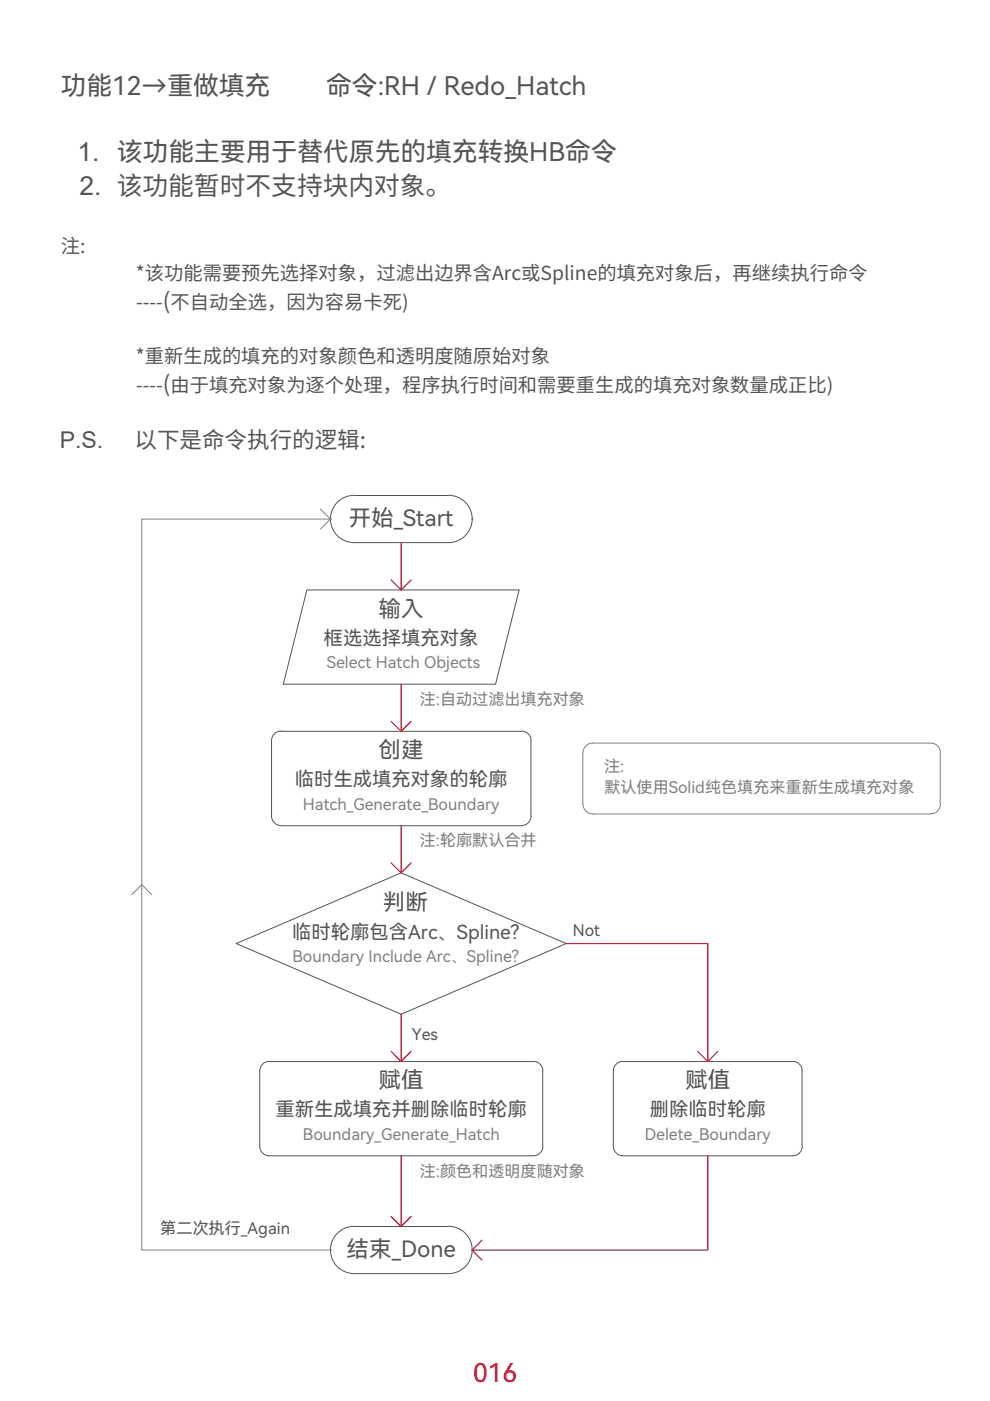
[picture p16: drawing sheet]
<svg xmlns="http://www.w3.org/2000/svg" width="210mm" height="297mm" viewBox="0 0 210 297" stroke-linecap="round" stroke-linejoin="round" font-family="sans-serif">
<defs><g id="words">
<g font-size="5.6" fill="#545454">
<text x="16.4" y="34.1">1. 该功能主要用于替代原先的填充转换HB命令</text>
<text x="16.9" y="41.4">2. 该功能暂时不支持块内对象。</text>
</g>
<g font-size="5.5" fill="#545454">
<text x="12.9" y="20.1">功能12→重做填充</text>
<text x="69.1" y="20.1">命令:RH / Redo_Hatch</text>
</g>
<text font-size="5.5" fill="#d00" x="100.3" y="293.1">016</text>
<text font-size="4.9" fill="#545454" x="12.7" y="95">P.S.</text>
<g font-size="4.8" fill="#545454">
<text x="34.5" y="65.6">(</text>
<text x="34.5" y="83.1">(</text>
<text x="28.5" y="95">以下是命令执行的逻辑:</text>
<text x="74" y="111.5">开始_Start</text>
<text x="80.3" y="130.8">输入</text>
<text x="80.3" y="160.7">创建</text>
<text x="81.2" y="193">判断</text>
<text x="80.3" y="230.7">赋值</text>
<text x="145.3" y="230.7">赋值</text>
<text x="73.5" y="266.5">结束_Done</text>
</g>
<g font-size="4.1" fill="#545454">
<text x="12.9" y="53.5">注:</text>
<text x="28.8" y="59.3">*该功能需要预先选择对象，过滤出边界含Arc或Spline的填充对象后，再继续执行命令</text>
<text x="28.9" y="65.6">---- 不自动全选，因为容易卡死)</text>
<text x="28.8" y="76.9">*重新生成的填充的对象颜色和透明度随原始对象</text>
<text x="28.9" y="83.1">---- 由于填充对象为逐个处理，程序执行时间和需要重生成的填充对象数量成正比)</text>
<text x="68.7" y="136.7">框选选择填充对象</text>
<text x="62.5" y="166.7">临时生成填充对象的轮廓</text>
<text x="61.9" y="199">临时轮廓包含Arc、Spline?</text>
<text x="58.4" y="236.7">重新生成填充并删除临时轮廓</text>
<text x="137.8" y="236.7">删除临时轮廓</text>
</g>
<g font-size="3.4" fill="#808080">
<text x="69.3" y="141.7">Select Hatch Objects</text>
<text x="89" y="149.5">注:自动过滤出填充对象</text>
<text x="128.1" y="163.6">注:</text>
<text x="64.2" y="171.7">Hatch_Generate_Boundary</text>
<text x="128.1" y="168.1">默认使用Solid纯色填充来重新生成填充对象</text>
<text x="89" y="179.4">注:轮廓默认合并</text>
<text x="62" y="204">Boundary Include Arc、Spline?</text>
<text x="64.2" y="241.7">Boundary_Generate_Hatch</text>
<text x="136.7" y="241.7">Delete_Boundary</text>
<text x="89" y="249.5">注:颜色和透明度随对象</text>
</g>
<g font-size="3.4" fill="#545454">
<text x="121.5" y="198.5">Not</text>
<text x="87.3" y="220.5">Yes</text>
<text x="34" y="261.7">第二次执行_Again</text>
</g>
</g></defs>
<g fill="none" stroke="#545454" stroke-width=".21">
<path d="M70.1 110.1h.1M75.1 105.1h20M75.1 105a5 5 0 0 0-5 5M95.1 105a5 5 0 0 1 5 5 5 5 0 0 1-5 5h-20a5 5 0 0 1-5-5M100.1 110.1h.1M65.1 125.1h45l-5 20h-45zM57.6 157v16M59.6 155.1h51M59.6 155a2.01 2.01 0 0 0-2 2M110.6 155a2.01 2.01 0 0 1 2 2M112.6 157v16M57.6 173a2.01 2.01 0 0 0 2 2"/>
<path d="M59.6 175.1h51M112.6 173a2.01 2.01 0 0 1-2 2M50.1 200.1l34.9-15 35.1 15-35.1 14.9zM55.1 227.1v16M57.1 225.1h56M57.1 225a2.01 2.01 0 0 0-2 2M113.1 225a2.01 2.01 0 0 1 2 2M115.1 227.1v16M130 227.1v16M132 225.1h36.1M132.1 225a2.01 2.01 0 0 0-2.1 2M168.1 225a2.01 2.01 0 0 1 2 2"/>
<path d="M170.1 227.1v16M55.1 243a2.01 2.01 0 0 0 2 2.1h56M75.1 260a5 5 0 0 0-5 5M95.1 260a5 5 0 0 1 5 5 5 5 0 0 1-5 5h-20a5 5 0 0 1-5-5M115.1 243a2.01 2.01 0 0 1-2 2.1M130 243a2.01 2.01 0 0 0 2 2.1h36.1a2.01 2.01 0 0 0 2-2.1M70.1 265h.1M75.1 260h20M100.1 265h.1"/>
</g>
<g fill="none" stroke="#b8002e" stroke-width=".25">
<path d="M85 115v10.1M82.9 123l2.1 2.1 2.2-2.1M82.9 152.9l2.1 2.2 2.2-2.2M85 145.1v10M85 175.1v10M82.9 183l2.1 2.1 2.2-2.1M85 215v10.1M120.1 200.1h30v25M82.9 222.9l2.1 2.2 2.2-2.2M147.9 222.9l2.2 2.2 2.1-2.2M82.9 257.9l2.1 2.1 2.2-2.1M85 245.1v14.9"/>
<path d="M150.1 245.1v19.9h-50M102.2 262.9l-2.1 2.1 2.1 2.2"/>
</g>
<path d="M67.9 107.9l2.2 2.2-2.2 2.1M70.1 110.1h-40v154.9h40M123.6 159.6v10.9M197.4 157.6h-71.8a2.01 2.01 0 0 0-2 2M197.4 157.6a2.01 2.01 0 0 1 2 2M199.3 159.6v10.9M123.6 170.5a2.01 2.01 0 0 0 2 2M125.6 172.6h71.8M199.4 170.5a2.01 2.01 0 0 1-2 2M27.9 189.7l2.2-2.1 2.1 2.1" fill="none" stroke="#808080" stroke-width=".21"/>
<use href="#words"/>
</svg>
